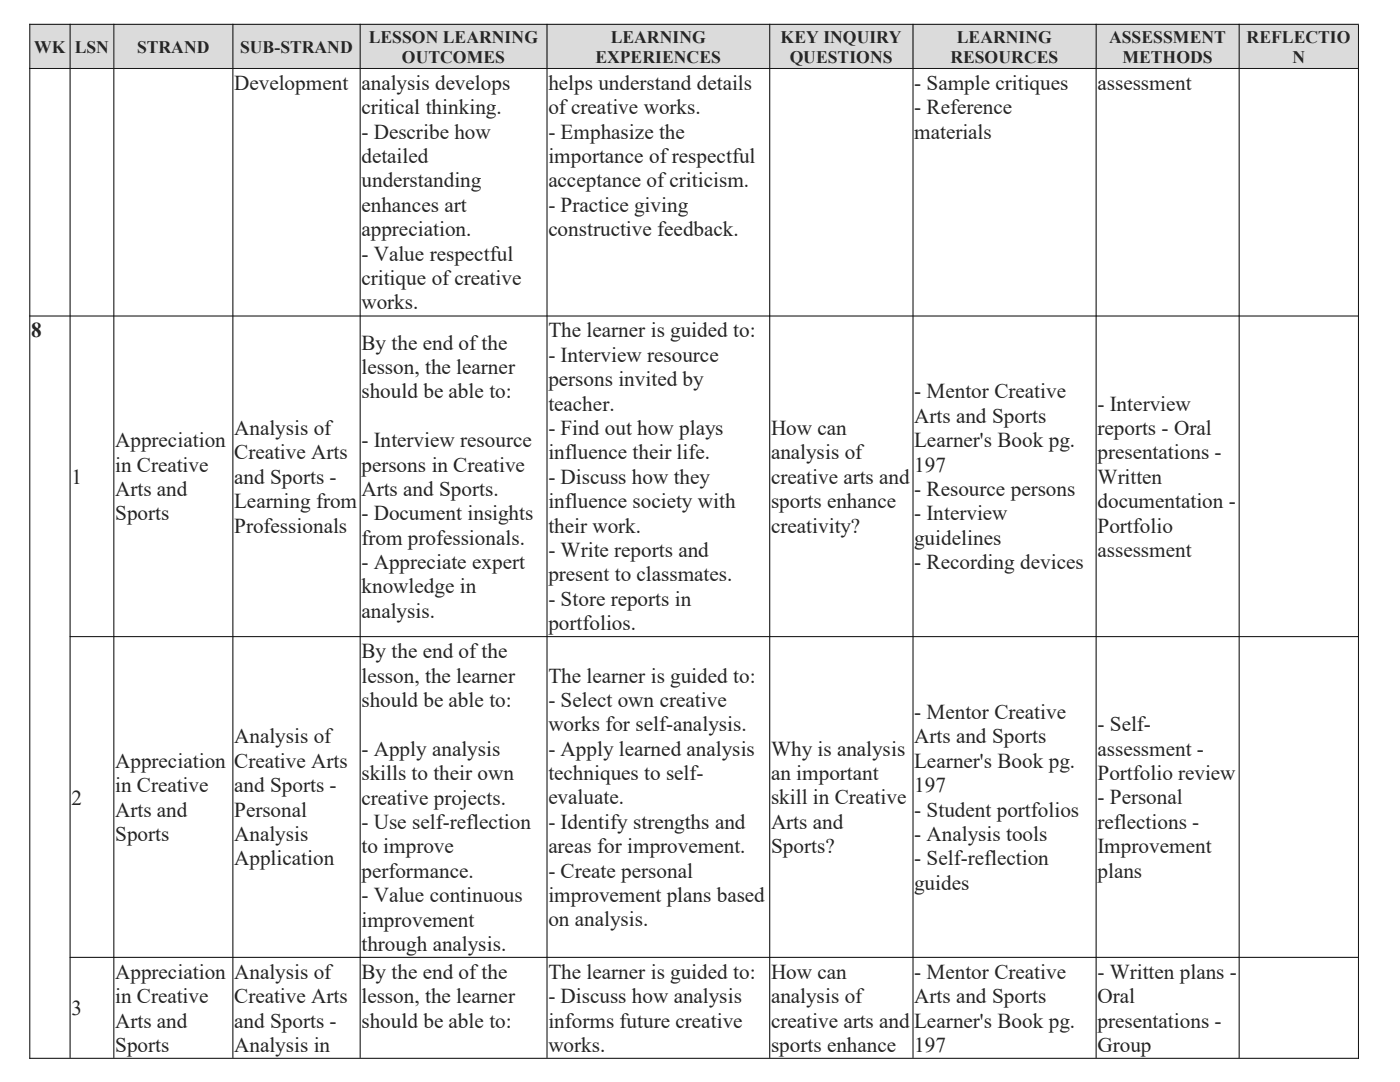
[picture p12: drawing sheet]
<svg xmlns="http://www.w3.org/2000/svg" width="279mm" height="216mm" viewBox="0 0 279 216" stroke-linecap="round" stroke-linejoin="round" font-family="sans-serif">
<defs><g id="words">
<g font-size="4.2" fill="#212529">
<text x="46.7" y="18">Development</text>
<text x="72.1" y="18">analysis develops</text>
<text x="109.4" y="18">helps understand details</text>
<text x="182.5" y="18">- Sample critiques</text>
<text x="219" y="18">assessment</text>
<text x="72.1" y="22.8">critical thinking.</text>
<text x="109.4" y="22.8">ofcreative works.</text>
<text x="182.5" y="22.8">- Reference</text>
<text x="72.1" y="27.7">- Describe how</text>
<text x="109.4" y="27.7">- Emphasize the</text>
<text x="182.5" y="27.7">materials</text>
<text x="72.1" y="32.5">detailed</text>
<text x="109.4" y="32.5">importance ofrespectful</text>
<text x="72.1" y="37.4">understanding</text>
<text x="109.4" y="37.4">acceptance ofcriticism.</text>
<text x="72.1" y="42.3">enhances art</text>
<text x="72.1" y="47.1">appreciation.</text>
<text x="109.4" y="42.3">- Practice giving</text>
<text x="109.4" y="47.1">constructive feedback.</text>
<text x="72.1" y="52">- Value respectful</text>
<text x="72.1" y="56.9">critique ofcreative</text>
<text x="72.1" y="61.7">works.</text>
<text x="6.2" y="67.3">8</text>
<text x="72.1" y="69.7">By the end ofthe</text>
<text x="109.4" y="67.3">The learner is guided to:</text>
<text x="72.1" y="74.6">lesson, the learner</text>
<text x="109.4" y="72.2">- Interview resource</text>
<text x="109.4" y="77.1">persons invited by</text>
<text x="72.1" y="79.5">should be able to:</text>
<text x="109.4" y="81.9">teacher.</text>
<text x="182.5" y="79.5">- Mentor Creative</text>
<text x="219" y="81.9">- Interview</text>
<text x="23" y="89.2">Appreciation</text>
<text x="46.7" y="86.8">Analysis of</text>
<text x="72.1" y="89.2">- Interview resource</text>
<text x="109.4" y="86.8">- Find out how plays</text>
<text x="153.9" y="86.8">How can</text>
<text x="182.5" y="84.3">Arts and Sports</text>
<text x="182.5" y="89.2">Learner's Book pg.</text>
<text x="219" y="86.8">reports - Oral</text>
<text x="23" y="94.1">in Creative</text>
<text x="46.7" y="91.7">Creative Arts</text>
<text x="72.1" y="94.1">persons in Creative</text>
<text x="109.4" y="91.7">influence their life.</text>
<text x="153.9" y="91.7">analysis of</text>
<text x="182.5" y="94.1">197</text>
<text x="219" y="91.7">presentations -</text>
<text x="14.3" y="96.5">1</text>
<text x="23" y="99">Arts and</text>
<text x="46.7" y="96.5">and Sports -</text>
<text x="46.7" y="101.4">Learning from</text>
<text x="72.1" y="99">Arts and Sports.</text>
<text x="109.4" y="96.5">- Discuss how they</text>
<text x="109.4" y="101.4">influence society with</text>
<text x="153.9" y="96.5">creative arts and</text>
<text x="153.9" y="101.4">sports enhance</text>
<text x="182.5" y="99">- Resource persons</text>
<text x="219" y="96.5">Written</text>
<text x="219" y="101.4">documentation -</text>
<text x="23" y="103.8">Sports</text>
<text x="46.7" y="106.3">Professionals</text>
<text x="72.1" y="103.8">- Document insights</text>
<text x="109.4" y="106.3">their work.</text>
<text x="153.9" y="106.3">creativity?</text>
<text x="182.5" y="103.8">- Interview</text>
<text x="219" y="106.3">Portfolio</text>
<text x="72.1" y="108.7">from professionals.</text>
<text x="72.1" y="113.6">- Appreciate expert</text>
<text x="109.4" y="111.1">- Write reports and</text>
<text x="182.5" y="108.7">guidelines</text>
<text x="182.5" y="113.6">- Recording devices</text>
<text x="219" y="111.1">assessment</text>
<text x="72.1" y="118.4">knowledge in</text>
<text x="109.4" y="116">present to classmates.</text>
<text x="72.1" y="123.3">analysis.</text>
<text x="109.4" y="120.9">- Store reports in</text>
<text x="109.4" y="125.7">portfolios.</text>
<text x="72.1" y="131.3">By the end ofthe</text>
<text x="72.1" y="136.2">lesson, the learner</text>
<text x="109.4" y="136.2">The learner is guided to:</text>
<text x="72.1" y="141.1">should be able to:</text>
<text x="109.4" y="141">- Select own creative</text>
<text x="182.5" y="143.5">- Mentor Creative</text>
<text x="46.7" y="148.4">Analysis of</text>
<text x="109.4" y="145.9">works for self-analysis.</text>
<text x="182.5" y="148.4">Arts and Sports</text>
<text x="219" y="145.9">- Self-</text>
<text x="23" y="153.2">Appreciation</text>
<text x="46.7" y="153.2">Creative Arts</text>
<text x="72.1" y="150.8">- Apply analysis</text>
<text x="72.1" y="155.7">skills to their own</text>
<text x="109.4" y="150.8">- Apply learned analysis</text>
<text x="109.4" y="155.6">techniques to self-</text>
<text x="153.9" y="150.8">Why is analysis</text>
<text x="153.9" y="155.6">an important</text>
<text x="182.5" y="153.2">Learner's Book pg.</text>
<text x="219" y="150.8">assessment -</text>
<text x="219" y="155.6">Portfolio review</text>
<text x="14.3" y="160.5">2</text>
<text x="23" y="158.1">in Creative</text>
<text x="46.7" y="158.1">and Sports -</text>
<text x="72.1" y="160.5">creative projects.</text>
<text x="109.4" y="160.5">evaluate.</text>
<text x="153.9" y="160.5">skill in Creative</text>
<text x="182.5" y="158.1">197</text>
<text x="219" y="160.5">- Personal</text>
<text x="23" y="163">Arts and</text>
<text x="23" y="167.8">Sports</text>
<text x="46.7" y="163">Personal</text>
<text x="46.7" y="167.8">Analysis</text>
<text x="72.1" y="165.4">- Use self-reflection</text>
<text x="109.4" y="165.4">- Identify strengths and</text>
<text x="153.9" y="165.4">Arts and</text>
<text x="182.5" y="163">- Student portfolios</text>
<text x="182.5" y="167.8">- Analysis tools</text>
<text x="219" y="165.4">reflections -</text>
<text x="46.7" y="172.7">Application</text>
<text x="72.1" y="170.3">to improve</text>
<text x="109.4" y="170.2">areas for improvement.</text>
<text x="153.9" y="170.2">Sports?</text>
<text x="182.5" y="172.7">- Self-reflection</text>
<text x="219" y="170.2">Improvement</text>
<text x="72.1" y="175.2">performance.</text>
<text x="109.4" y="175.1">- Create personal</text>
<text x="109.4" y="180">improvement plans based</text>
<text x="182.5" y="177.6">guides</text>
<text x="219" y="175.1">plans</text>
<text x="72.1" y="180">- Value continuous</text>
<text x="72.1" y="184.9">improvement</text>
<text x="109.4" y="184.8">on analysis.</text>
<text x="72.1" y="189.8">through analysis.</text>
<text x="23" y="195.3">Appreciation</text>
<text x="46.7" y="195.3">Analysis of</text>
<text x="72.1" y="195.3">By the end ofthe</text>
<text x="109.4" y="195.3">The learner is guided to:</text>
<text x="153.9" y="195.3">How can</text>
<text x="182.5" y="195.3">- Mentor Creative</text>
<text x="219" y="195.3">- Written plans -</text>
<text x="14.3" y="202.6">3</text>
<text x="23" y="200.2">in Creative</text>
<text x="46.7" y="200.2">Creative Arts</text>
<text x="72.1" y="200.2">lesson, the learner</text>
<text x="109.4" y="200.2">- Discuss how analysis</text>
<text x="153.9" y="200.2">analysis of</text>
<text x="182.5" y="200.2">Arts and Sports</text>
<text x="219" y="200.2">Oral</text>
<text x="23" y="205">Arts and</text>
<text x="23" y="209.9">Sports</text>
<text x="46.7" y="205">and Sports -</text>
<text x="46.7" y="209.9">Analysis in</text>
<text x="72.1" y="205">should be able to:</text>
<text x="109.4" y="205">informs future creative</text>
<text x="109.4" y="209.9">works.</text>
<text x="153.9" y="205">creative arts and</text>
<text x="153.9" y="209.9">sports enhance</text>
<text x="182.5" y="205">Learner's Book pg.</text>
<text x="182.5" y="209.9">197</text>
<text x="219" y="205">presentations -</text>
<text x="219" y="209.9">Group</text>
</g>
<g font-size="3.5" fill="#212529">
<text x="6.8" y="10.5">WK</text>
<text x="14.9" y="10.5">LSN</text>
<text x="27.3" y="10.5">STRAND</text>
<text x="47.9" y="10.5">SUB-STRAND</text>
<text x="73.6" y="8.5">LESSON LEARNING</text>
<text x="121.9" y="8.5">LEARNING</text>
<text x="155.8" y="8.5">KEY INQUIRY</text>
<text x="191" y="8.5">LEARNING</text>
<text x="221.4" y="8.5">ASSESSMENT</text>
<text x="248.8" y="8.5">REFLECTIO</text>
<text x="80.2" y="12.5">OUTCOMES</text>
<text x="118.8" y="12.5">EXPERIENCES</text>
<text x="157.6" y="12.5">QUESTIONS</text>
<text x="189.7" y="12.5">RESOURCES</text>
<text x="224" y="12.5">METHODS</text>
<text x="257.9" y="12.5">N</text>
</g>
</g></defs>
<path d="M6 4.9h8v8.7h-8z" fill-rule="evenodd" fill="#d6dce4"/>
<path d="M14 4.8h8.7v8.8h-8.7z" fill-rule="evenodd" fill="#fff"/>
<path d="M14 4.9h8.7v8.7h-8.7z" fill-rule="evenodd" fill="#d6dce4"/>
<path d="M22.7 4.8h23.8v8.8h-23.8z" fill-rule="evenodd" fill="#fff"/>
<path d="M22.8 4.9h23.6v8.7h-23.6z" fill-rule="evenodd" fill="#d6dce4"/>
<path d="M46.5 4.8h25.4v8.8h-25.4z" fill-rule="evenodd" fill="#fff"/>
<path d="M46.5 4.9h25.3v8.7h-25.3z" fill-rule="evenodd" fill="#d6dce4"/>
<path d="M71.9 4.8h37.3v8.8h-37.3z" fill-rule="evenodd" fill="#fff"/>
<path d="M71.9 4.9h37.2v8.7h-37.2z" fill-rule="evenodd" fill="#d6dce4"/>
<path d="M109.2 4.8h44.4v8.8h-44.4z" fill-rule="evenodd" fill="#fff"/>
<path d="M109.2 4.9h44.4v8.7h-44.4z" fill-rule="evenodd" fill="#d6dce4"/>
<path d="M153.6 4.8h28.6v8.8h-28.6z" fill-rule="evenodd" fill="#fff"/>
<path d="M153.7 4.9h28.5v8.7h-28.5z" fill-rule="evenodd" fill="#d6dce4"/>
<path d="M182.2 4.8h36.6v8.8h-36.6z" fill-rule="evenodd" fill="#fff"/>
<path d="M182.3 4.9h36.4v8.7h-36.4z" fill-rule="evenodd" fill="#d6dce4"/>
<path d="M218.8 4.8h28.5v8.8h-28.5z" fill-rule="evenodd" fill="#fff"/>
<path d="M218.8 4.9h28.5v8.7h-28.5z" fill-rule="evenodd" fill="#d6dce4"/>
<path d="M247.3 4.8h23.8v8.8h-23.8z" fill-rule="evenodd" fill="#fff"/>
<path d="M247.4 4.9h23.7v8.7h-23.7z" fill-rule="evenodd" fill="#d6dce4"/>
<g fill="#fff">
<path d="M5.9 13.6h8.1v49.3h-8.1z" fill-rule="evenodd"/>
<path d="M6 13.7h8v49.3h-8z" fill-rule="evenodd"/>
<path d="M14 13.6h8.7v49.3h-8.7z" fill-rule="evenodd"/>
<path d="M14 13.7h8.7v49.3h-8.7z" fill-rule="evenodd"/>
<path d="M22.7 13.6h23.8v49.3h-23.8z" fill-rule="evenodd"/>
<path d="M22.8 13.7h23.6v49.3h-23.6z" fill-rule="evenodd"/>
<path d="M46.5 13.6h25.4v49.3h-25.4z" fill-rule="evenodd"/>
<path d="M46.5 13.7h25.3v49.3h-25.3z" fill-rule="evenodd"/>
<path d="M71.9 13.6h37.3v49.3h-37.3z" fill-rule="evenodd"/>
<path d="M71.9 13.7h37.2v49.3h-37.2z" fill-rule="evenodd"/>
<path d="M109.2 13.6h44.4v49.3h-44.4z" fill-rule="evenodd"/>
<path d="M109.2 13.7h44.4v49.3h-44.4z" fill-rule="evenodd"/>
<path d="M153.6 13.6h28.6v49.3h-28.6z" fill-rule="evenodd"/>
<path d="M153.7 13.7h28.5v49.3h-28.5z" fill-rule="evenodd"/>
<path d="M182.2 13.6h36.6v49.3h-36.6z" fill-rule="evenodd"/>
<path d="M182.3 13.7h36.4v49.3h-36.4z" fill-rule="evenodd"/>
<path d="M218.8 13.6h28.5v49.3h-28.5z" fill-rule="evenodd"/>
<path d="M218.8 13.7h28.5v49.3h-28.5z" fill-rule="evenodd"/>
<path d="M247.3 13.6h23.8v49.3h-23.8z" fill-rule="evenodd"/>
<path d="M247.4 13.7h23.7v49.3h-23.7z" fill-rule="evenodd"/>
<path d="M5.9 63h8.1v148.1h-8.1z" fill-rule="evenodd"/>
<path d="M6 63.1h8v148.1h-8z" fill-rule="evenodd"/>
<path d="M14 63h8.7v63.9h-8.7z" fill-rule="evenodd"/>
<path d="M14 63.1h8.7v63.9h-8.7z" fill-rule="evenodd"/>
<path d="M22.7 63h23.8v63.9h-23.8z" fill-rule="evenodd"/>
<path d="M22.8 63.1h23.6v63.9h-23.6z" fill-rule="evenodd"/>
<path d="M46.5 63h25.4v63.9h-25.4z" fill-rule="evenodd"/>
<path d="M46.5 63.1h25.3v63.9h-25.3z" fill-rule="evenodd"/>
<path d="M71.9 63h37.3v63.9h-37.3z" fill-rule="evenodd"/>
<path d="M71.9 63.1h37.2v63.9h-37.2z" fill-rule="evenodd"/>
<path d="M109.2 63h44.4v63.9h-44.4z" fill-rule="evenodd"/>
<path d="M109.2 63.1h44.4v63.9h-44.4z" fill-rule="evenodd"/>
<path d="M153.6 63h28.6v63.9h-28.6z" fill-rule="evenodd"/>
<path d="M153.7 63.1h28.5v63.9h-28.5z" fill-rule="evenodd"/>
<path d="M182.2 63h36.6v63.9h-36.6z" fill-rule="evenodd"/>
<path d="M182.3 63.1h36.4v63.9h-36.4z" fill-rule="evenodd"/>
<path d="M218.8 63h28.5v63.9h-28.5z" fill-rule="evenodd"/>
<path d="M218.8 63.1h28.5v63.9h-28.5z" fill-rule="evenodd"/>
<path d="M247.3 63h23.8v63.9h-23.8z" fill-rule="evenodd"/>
<path d="M247.4 63.1h23.7v63.9h-23.7z" fill-rule="evenodd"/>
<path d="M14 126.9h8.7v64h-8.7z" fill-rule="evenodd"/>
<path d="M14 127.1h8.7v63.9h-8.7z" fill-rule="evenodd"/>
<path d="M22.7 126.9h23.8v64h-23.8z" fill-rule="evenodd"/>
<path d="M22.8 127.1h23.6v63.9h-23.6z" fill-rule="evenodd"/>
<path d="M46.5 126.9h25.4v64h-25.4z" fill-rule="evenodd"/>
<path d="M46.5 127.1h25.3v63.9h-25.3z" fill-rule="evenodd"/>
<path d="M71.9 126.9h37.3v64h-37.3z" fill-rule="evenodd"/>
<path d="M71.9 127.1h37.2v63.9h-37.2z" fill-rule="evenodd"/>
<path d="M109.2 126.9h44.4v64h-44.4z" fill-rule="evenodd"/>
<path d="M109.2 127.1h44.4v63.9h-44.4z" fill-rule="evenodd"/>
<path d="M153.6 126.9h28.6v64h-28.6z" fill-rule="evenodd"/>
<path d="M153.7 127.1h28.5v63.9h-28.5z" fill-rule="evenodd"/>
<path d="M182.2 126.9h36.6v64h-36.6z" fill-rule="evenodd"/>
<path d="M182.3 127.1h36.4v63.9h-36.4z" fill-rule="evenodd"/>
<path d="M218.8 126.9h28.5v64h-28.5z" fill-rule="evenodd"/>
<path d="M218.8 127.1h28.5v63.9h-28.5z" fill-rule="evenodd"/>
<path d="M247.3 126.9h23.8v64h-23.8z" fill-rule="evenodd"/>
<path d="M247.4 127.1h23.7v63.9h-23.7z" fill-rule="evenodd"/>
<path d="M14 190.9h8.7v20.2h-8.7z" fill-rule="evenodd"/>
<path d="M14 191.1h8.7v20.1h-8.7z" fill-rule="evenodd"/>
<path d="M22.7 190.9h23.8v20.2h-23.8z" fill-rule="evenodd"/>
<path d="M22.8 191.1h23.6v20.1h-23.6z" fill-rule="evenodd"/>
<path d="M46.5 190.9h25.4v20.2h-25.4z" fill-rule="evenodd"/>
<path d="M46.5 191.1h25.3v20.1h-25.3z" fill-rule="evenodd"/>
<path d="M71.9 190.9h37.3v20.2h-37.3z" fill-rule="evenodd"/>
<path d="M71.9 191.1h37.2v20.1h-37.2z" fill-rule="evenodd"/>
<path d="M109.2 190.9h44.4v20.2h-44.4z" fill-rule="evenodd"/>
<path d="M109.2 191.1h44.4v20.1h-44.4z" fill-rule="evenodd"/>
<path d="M153.6 190.9h28.6v20.2h-28.6z" fill-rule="evenodd"/>
<path d="M153.7 191.1h28.5v20.1h-28.5z" fill-rule="evenodd"/>
<path d="M182.2 190.9h36.6v20.2h-36.6z" fill-rule="evenodd"/>
<path d="M182.3 191.1h36.4v20.1h-36.4z" fill-rule="evenodd"/>
<path d="M218.8 190.9h28.5v20.2h-28.5z" fill-rule="evenodd"/>
<path d="M218.8 191.1h28.5v20.1h-28.5z" fill-rule="evenodd"/>
<path d="M247.3 190.9h23.8v20.2h-23.8z" fill-rule="evenodd"/>
<path d="M247.4 191.1h23.7v20.1h-23.7z" fill-rule="evenodd"/>
</g>
<g fill="none" stroke="#000" stroke-width=".2">
<path d="M5.9 4.8h265.3M5.9 13.7h265.3M5.9 4.8v206.5M14 4.8v206.3M22.7 4.8v206.3M46.5 4.8v206.3M71.9 4.8v206.3M109.2 4.8v206.3M153.6 4.8v206.3M182.2 4.8v206.3M218.8 4.8v206.3M247.3 4.8v206.3"/>
<path d="M271.1 4.9v206.4M5.9 63.1h265.3M13.9 127h257.3M13.9 191h257.3M5.9 211.2h265.3"/>
</g>
<use href="#words"/>
</svg>
